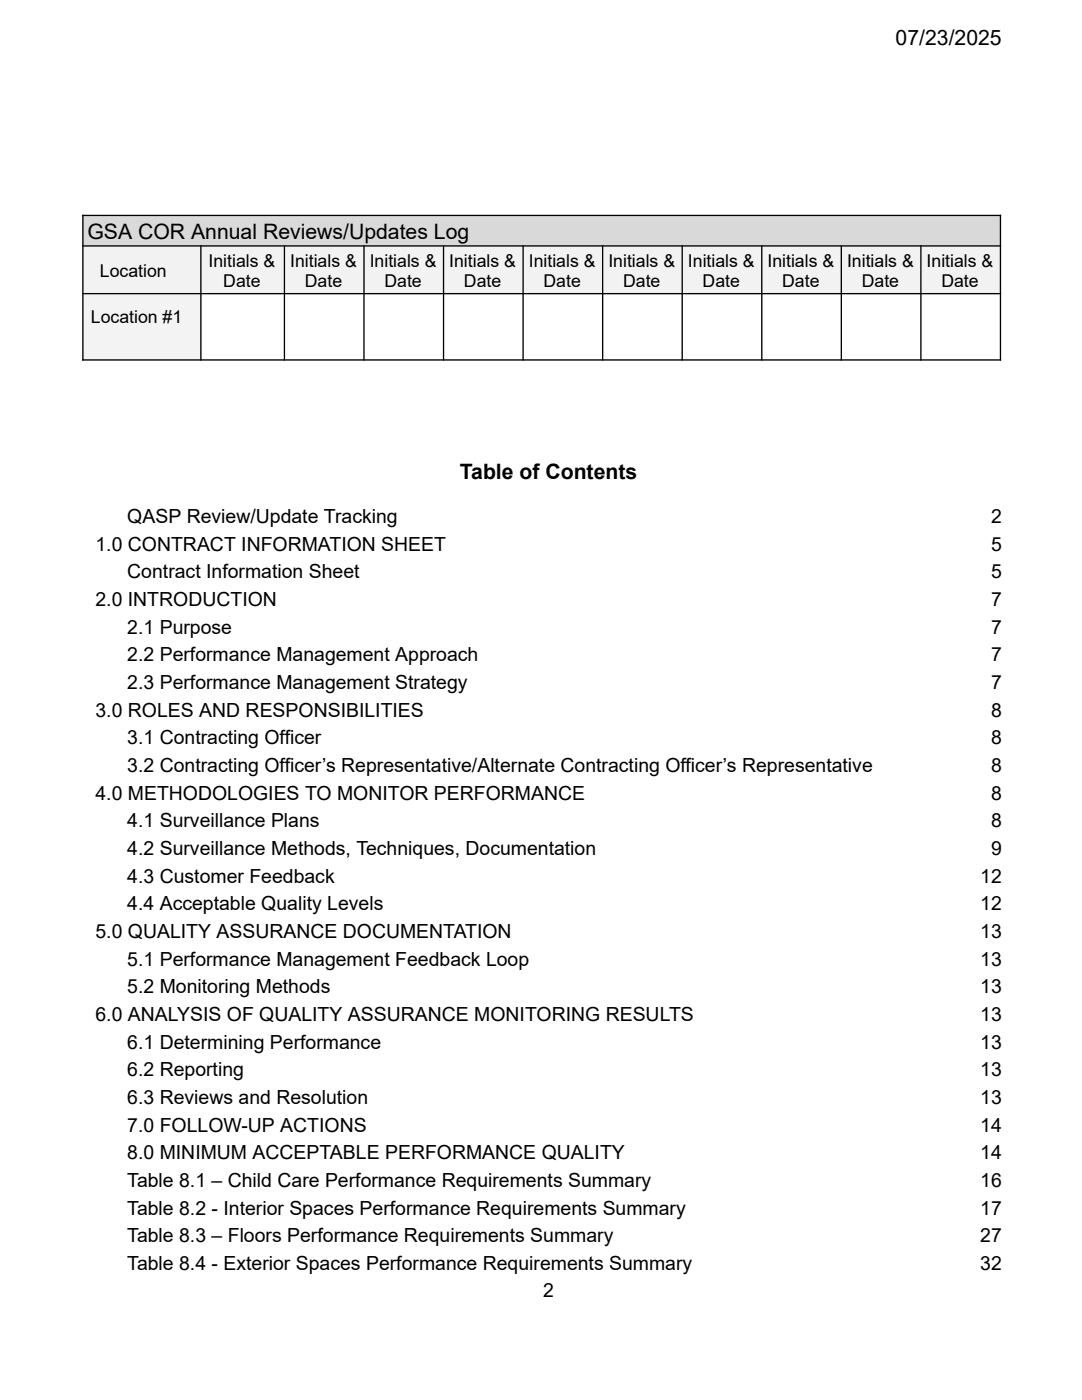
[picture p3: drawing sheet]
<svg xmlns="http://www.w3.org/2000/svg" width="216mm" height="279mm" viewBox="0 0 216 279" stroke-linecap="round" stroke-linejoin="round" font-family="sans-serif">
<defs><g id="words">
<g font-size="4.2">
<text x="178.7" y="9.1">07/23/2025</text>
<text x="17.5" y="47.8">GSA COR Annual Reviews/Updates Log</text>
<text x="91.8" y="95.6">Table of Contents</text>
</g>
<g font-size="3.9">
<text x="25.4" y="104.4">QASP Review/Update Tracking</text>
<text x="197.7" y="104.4">2</text>
<text x="19" y="109.9">1.0 CONTRACT INFORMATION SHEET</text>
<text x="197.7" y="109.9">5</text>
<text x="25.4" y="115.4">Contract Information Sheet</text>
<text x="197.7" y="115.4">5</text>
<text x="19" y="121">2.0 INTRODUCTION</text>
<text x="197.7" y="121">7</text>
<text x="25.4" y="126.5">2.1 Purpose</text>
<text x="25.4" y="132">2.2 Performance Management Approach</text>
<text x="197.7" y="126.5">7</text>
<text x="197.7" y="132">7</text>
<text x="25.4" y="137.5">2.3 Performance Management Strategy</text>
<text x="197.7" y="137.5">7</text>
<text x="19" y="143">3.0 ROLES AND RESPONSIBILITIES</text>
<text x="197.7" y="143">8</text>
<text x="25.4" y="148.6">3.1 Contracting Officer</text>
<text x="197.7" y="148.6">8</text>
<text x="25.4" y="154.1">3.2 Contracting Officer’s Representative/Alternate Contracting Officer’s Representative</text>
<text x="197.7" y="154.1">8</text>
<text x="19" y="159.6">4.0 METHODOLOGIES TO MONITOR PERFORMANCE</text>
<text x="197.7" y="159.6">8</text>
<text x="25.4" y="165.1">4.1 Surveillance Plans</text>
<text x="197.7" y="165.1">8</text>
<text x="25.4" y="170.6">4.2 Surveillance Methods, Techniques, Documentation</text>
<text x="197.7" y="170.6">9</text>
<text x="25.4" y="176.2">4.3 Customer Feedback</text>
<text x="195.6" y="176.2">12</text>
<text x="25.4" y="181.7">4.4 Acceptable Quality Levels</text>
<text x="195.6" y="181.7">12</text>
<text x="19" y="187.2">5.0 QUALITY ASSURANCE DOCUMENTATION</text>
<text x="195.6" y="187.2">13</text>
<text x="25.4" y="192.7">5.1 Performance Management Feedback Loop</text>
<text x="195.6" y="192.7">13</text>
<text x="19" y="203.8">6.0 ANALYSIS OF QUALITY ASSURANCE MONITORING RESULTS</text>
<text x="25.4" y="198.2">5.2 Monitoring Methods</text>
<text x="195.6" y="198.2">13</text>
<text x="195.6" y="203.8">13</text>
<text x="25.4" y="209.3">6.1 Determining Performance</text>
<text x="195.6" y="209.3">13</text>
<text x="25.4" y="214.8">6.2 Reporting</text>
<text x="195.6" y="214.8">13</text>
<text x="25.4" y="220.3">6.3 Reviews and Resolution</text>
<text x="195.6" y="220.3">13</text>
<text x="25.4" y="225.8">7.0 FOLLOW-UP ACTIONS</text>
<text x="195.6" y="225.8">14</text>
<text x="25.4" y="231.4">8.0 MINIMUM ACCEPTABLE PERFORMANCE QUALITY</text>
<text x="195.6" y="231.4">14</text>
<text x="25.4" y="236.9">Table 8.1 – Child Care Performance Requirements Summary</text>
<text x="195.6" y="236.9">16</text>
<text x="25.4" y="242.4">Table 8.2 - Interior Spaces Performance Requirements Summary</text>
<text x="195.6" y="242.4">17</text>
<text x="25.4" y="247.9">Table 8.3 – Floors Performance Requirements Summary</text>
<text x="195.6" y="247.9">27</text>
<text x="25.4" y="253.4">Table 8.4 - Exterior Spaces Performance Requirements Summary</text>
<text x="195.6" y="253.4">32</text>
<text x="108.4" y="258.9">2</text>
</g>
<g font-size="3.5">
<text x="41.6" y="53.3">Initials &amp;</text>
<text x="57.9" y="53.3">Initials &amp;</text>
<text x="73.8" y="53.3">Initials &amp;</text>
<text x="89.6" y="53.3">Initials &amp;</text>
<text x="105.5" y="53.3">Initials &amp;</text>
<text x="121.4" y="53.3">Initials &amp;</text>
<text x="137.3" y="53.3">Initials &amp;</text>
<text x="153.1" y="53.3">Initials &amp;</text>
<text x="169" y="53.3">Initials &amp;</text>
<text x="184.9" y="53.3">Initials &amp;</text>
<text x="19.9" y="55.3">Location</text>
<text x="44.6" y="57.4">Date</text>
<text x="60.8" y="57.4">Date</text>
<text x="76.7" y="57.4">Date</text>
<text x="92.6" y="57.4">Date</text>
<text x="108.5" y="57.4">Date</text>
<text x="124.3" y="57.4">Date</text>
<text x="140.2" y="57.4">Date</text>
<text x="156.1" y="57.4">Date</text>
<text x="172" y="57.4">Date</text>
<text x="187.8" y="57.4">Date</text>
<text x="18.1" y="64.6">Location #1</text>
</g>
</g></defs>
<path d="M16.4 43h183.1v6.1h-183.1z" fill="#d9d9d9"/>
<g fill="#f2f2f2">
<path d="M16.4 49.1h23.6v9.5h-23.6z"/>
<path d="M40 49.1h16.6v9.5h-16.6z"/>
<path d="M56.6 49.1h15.9v9.5h-15.9z"/>
<path d="M72.5 49.1h15.9v9.5h-15.9z"/>
<path d="M88.4 49.1h15.8v9.5h-15.8z"/>
<path d="M104.2 49.1h15.9v9.5h-15.9z"/>
<path d="M120.1 49.1h15.9v9.5h-15.9z"/>
<path d="M136 49.1h15.9v9.5h-15.9z"/>
<path d="M151.9 49.1h15.8v9.5h-15.8z"/>
<path d="M167.7 49.1h15.9v9.5h-15.9z"/>
<path d="M183.6 49.1h15.9v9.5h-15.9z"/>
</g>
<path d="M16.4 58.6h23.6v13.3h-23.6z" fill="#f3f3f3"/>
<g fill="none" stroke="#000" stroke-width=".26">
<path d="M16.4 43h183.4M16.4 49.1h183.4M16.4 58.6h183.4M16.5 42.9v29.1M40.1 48.9v23.1M56.8 48.9v23.1M72.6 48.9v23.1M88.5 48.9v23.1M104.4 48.9v23.1M120.3 48.9v23.1M136.1 48.9v23.1M152 48.9v23.1"/>
<path d="M167.9 48.9v23.1M183.8 48.9v23.1M199.6 42.9v29.1M16.4 71.8h183.4"/>
</g>
<use href="#words"/>
</svg>
